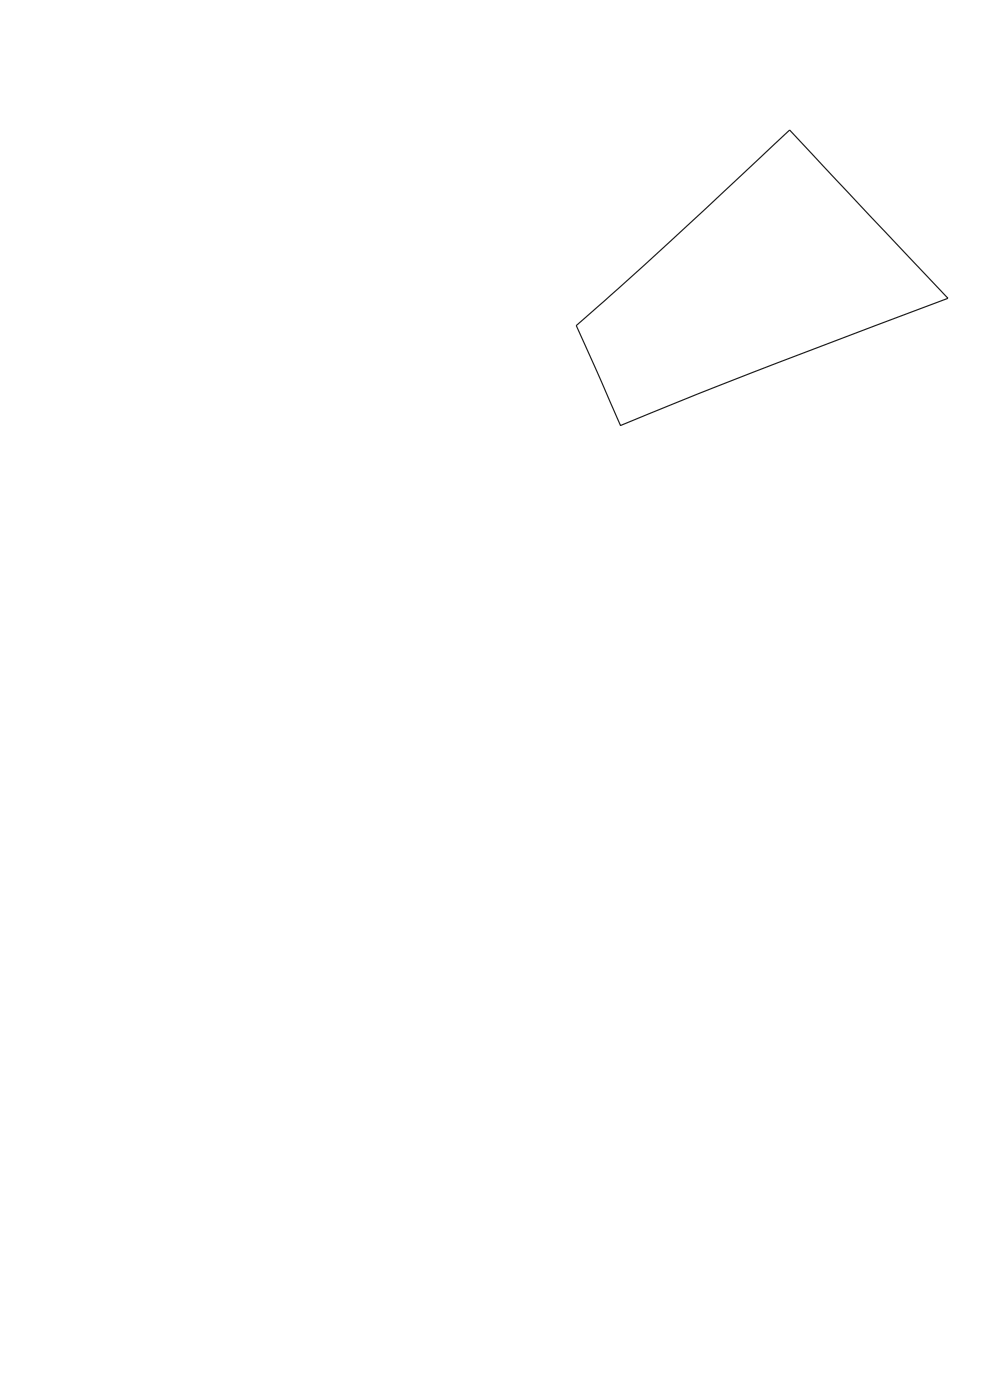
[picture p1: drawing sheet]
<svg xmlns="http://www.w3.org/2000/svg" width="210mm" height="297mm" viewBox="0 0 210 297" stroke-linecap="round" stroke-linejoin="round" font-family="sans-serif">
<path d="M122.2 69.1l14.6-12.9 30.7-28.6 33.6 35.7a1909.7 1909.7 0 0 0-69.5 27z" fill="none" stroke="#191924" stroke-width=".25"/>
</svg>
